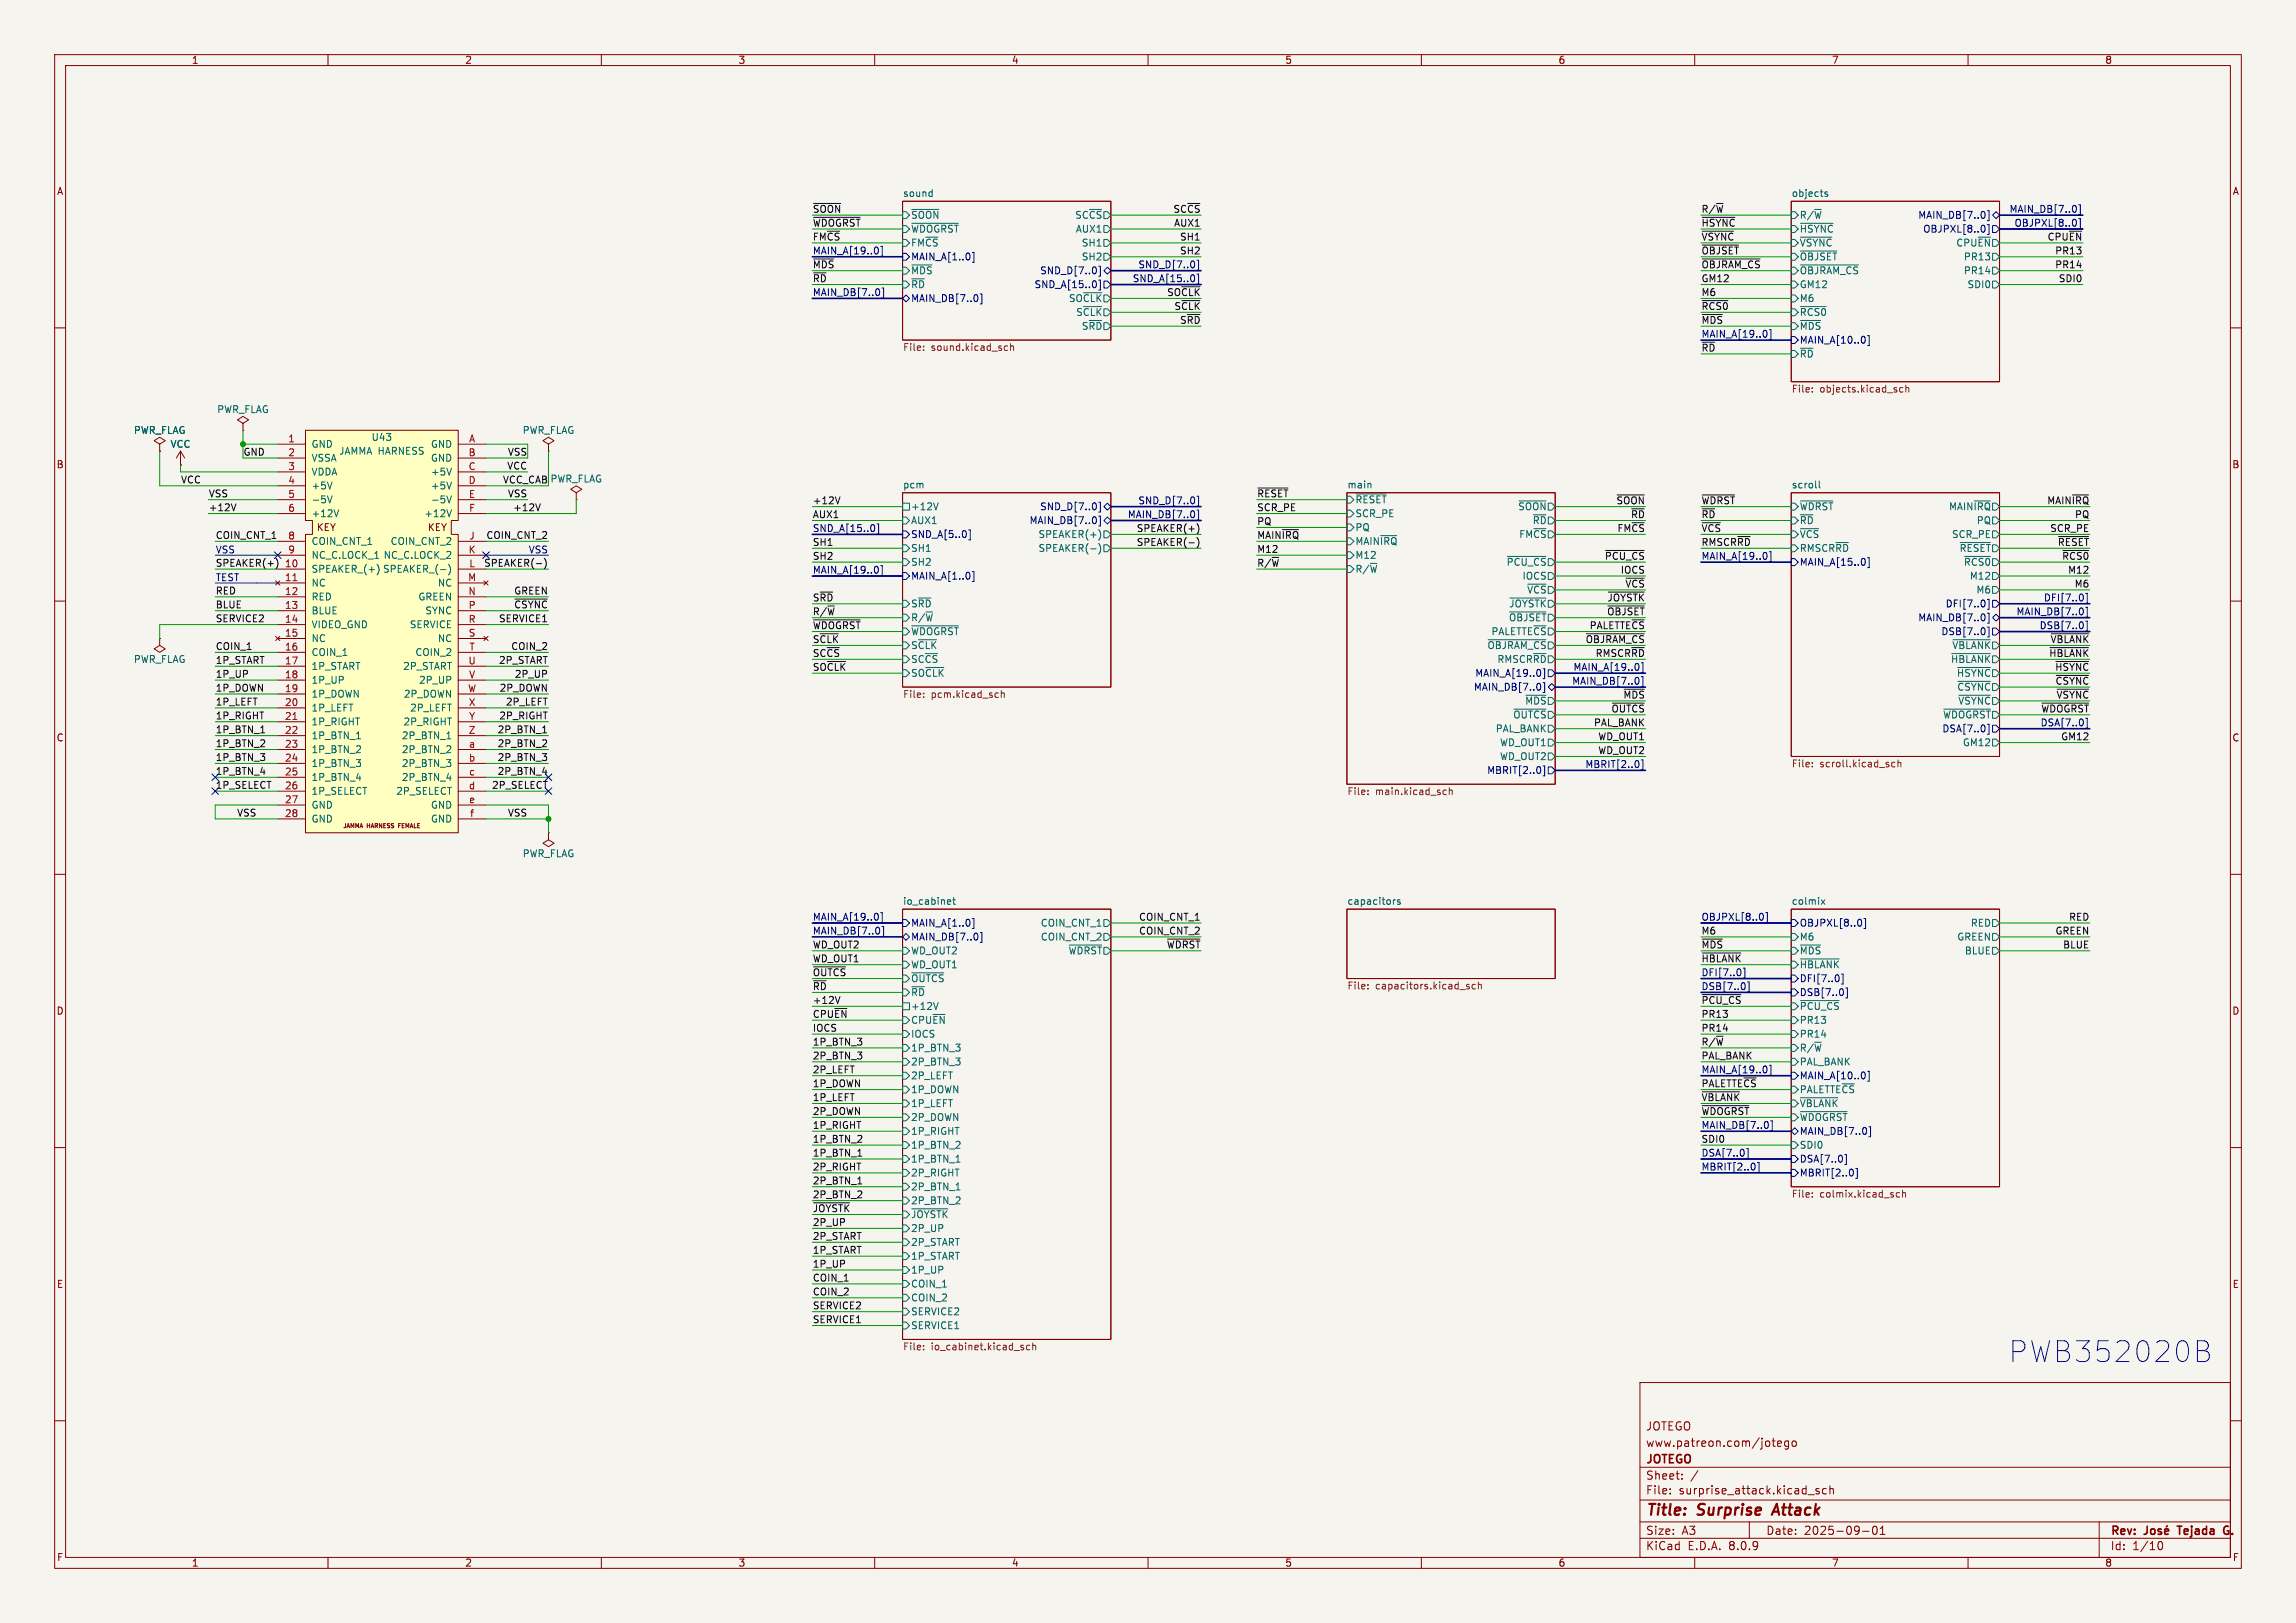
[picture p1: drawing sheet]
<svg xmlns="http://www.w3.org/2000/svg" width="420mm" height="297mm" viewBox="0 0 420 297" stroke-linecap="round" stroke-linejoin="round" font-family="sans-serif">
<defs><g id="words">
<text font-size="5.3" fill="#0000c2" x="367.5" y="249.5">PWB352020B</text>
<g font-size="2.8" fill="#840000">
<text x="301" y="277.9">Title:</text>
<text x="310.6" y="277.9">Surprise</text>
<text x="325.3" y="277.9">Attack</text>
</g>
<g font-size="2.1" fill="#840000">
<text x="301" y="262">JOTEGO</text>
<text x="301" y="268.2">JOTEGO</text>
<text x="301" y="265">www.patreon.com/jotego</text>
<text x="301" y="273.7">File:</text>
<text x="301" y="271">Sheet:</text>
<text x="307.1" y="273.7">surprise_attack.kicad_sch</text>
<text x="301" y="281.1">Size:</text>
<text x="307.6" y="281.1">A3</text>
<text x="323" y="281.1">Date:</text>
<text x="330" y="281.1">2025-09-01</text>
<text x="386" y="281.3">Rev:</text>
<text x="399.1" y="281.3">Tejada</text>
<text x="408.1" y="281.3">G.</text>
<text x="301" y="283.9">KiCad</text>
<text x="308.7" y="283.9">E.D.A.</text>
<text x="316.3" y="283.9">8.0.9</text>
<text x="386" y="283.9">Id:</text>
<text x="390.1" y="283.9">1/10</text>
</g>
<g font-size="1.8" fill="#840000">
<text x="35" y="11.9">1</text>
<text x="85" y="11.9">2</text>
<text x="135" y="11.9">3</text>
<text x="185" y="11.9">4</text>
<text x="235" y="11.9">5</text>
<text x="285" y="11.9">6</text>
<text x="335" y="11.9">7</text>
<text x="385" y="11.9">8</text>
<text x="10.3" y="35.9">A</text>
<text x="408.3" y="35.9">A</text>
<text x="10.3" y="85.9">B</text>
<text x="408.2" y="85.9">B</text>
<text x="57.8" y="97.4">KEY</text>
<text x="78.1" y="97.4">KEY</text>
<text x="10.3" y="135.9">C</text>
<text x="408.2" y="135.9">C</text>
<text x="10.3" y="185.9">D</text>
<text x="408.2" y="185.9">D</text>
<text x="10.3" y="235.9">E</text>
<text x="408.3" y="235.9">E</text>
<text x="10.3" y="285.9">F</text>
<text x="35" y="286.9">1</text>
<text x="85" y="286.9">2</text>
<text x="135" y="286.9">3</text>
<text x="185" y="286.9">4</text>
<text x="235" y="286.9">5</text>
<text x="285" y="286.9">6</text>
<text x="335" y="286.9">7</text>
<text x="385" y="286.9">8</text>
<text x="408.3" y="285.9">F</text>
</g>
<g font-size="1.8" fill="#0f0f0f">
<text x="148.6" y="41.6">~{WDOGRST}</text>
<text x="148.6" y="39">~{SOON}</text>
<text x="214.5" y="39">SC~{CS}</text>
<text x="214.7" y="41.6">AUX1</text>
<text x="311.1" y="39">R/~{W}</text>
<text x="311.1" y="41.6">~{HSYNC}</text>
<text x="148.6" y="44.1">FM~{CS}</text>
<text x="215.8" y="46.6">SH2</text>
<text x="215.8" y="44.1">SH1</text>
<text x="311.1" y="44.1">~{VSYNC}</text>
<text x="311.1" y="46.6">~{OBJSET}</text>
<text x="374.4" y="44.1">CPU~{EN}</text>
<text x="375.8" y="46.6">PR13</text>
<text x="148.6" y="51.7">~{RD}</text>
<text x="148.6" y="49.2">~{MDS}</text>
<text x="311.1" y="51.7">GM12</text>
<text x="311.1" y="49.2">~{OBJRAM_CS}</text>
<text x="375.8" y="49.2">PR14</text>
<text x="376.5" y="51.7">SDI0</text>
<text x="213.4" y="54.3">SO~{CLK}</text>
<text x="214.7" y="56.8">S~{CLK}</text>
<text x="215.8" y="59.3">S~{RD}</text>
<text x="311.1" y="59.3">~{MDS}</text>
<text x="311.1" y="56.8">~{RCS0}</text>
<text x="311.1" y="54.3">M6</text>
<text x="311.1" y="64.4">~{RD}</text>
<text x="44.4" y="83.5">GND</text>
<text x="92.8" y="83.5">VSS</text>
<text x="33" y="88.6">VCC</text>
<text x="91.9" y="88.6">VCC_CAB</text>
<text x="92.7" y="86">VCC</text>
<text x="38.1" y="93.6">+12V</text>
<text x="38.1" y="91.1">VSS</text>
<text x="92.8" y="91.1">VSS</text>
<text x="93.8" y="93.6">+12V</text>
<text x="148.6" y="94.9">AUX1</text>
<text x="148.6" y="92.4">+12V</text>
<text x="229.9" y="93.6">SCR_PE</text>
<text x="229.9" y="91.1">~{RESET}</text>
<text x="295.6" y="92.4">~{SOON}</text>
<text x="298.2" y="94.9">~{RD}</text>
<text x="311.1" y="92.4">~{WDRST}</text>
<text x="311.1" y="94.9">~{RD}</text>
<text x="374.4" y="92.4">MAIN~{IRQ}</text>
<text x="379.5" y="94.9">PQ</text>
<text x="39.4" y="98.7">COIN_CNT_1</text>
<text x="88.9" y="98.7">COIN_CNT_2</text>
<text x="148.6" y="100">SH1</text>
<text x="207.8" y="97.4">SPEAKER(+)</text>
<text x="207.8" y="100">SPEAKER(-)</text>
<text x="229.9" y="96.2">PQ</text>
<text x="229.9" y="98.7">MAIN~{IRQ}</text>
<text x="229.9" y="101.3">M12</text>
<text x="295.8" y="97.4">FM~{CS}</text>
<text x="311.1" y="97.4">~{VCS}</text>
<text x="311.1" y="100">RMSCR~{RD}</text>
<text x="374.9" y="97.4">SCR_PE</text>
<text x="376.3" y="100">~{RESET}</text>
<text x="39.4" y="103.8">SPEAKER(+)</text>
<text x="88.5" y="103.8">SPEAKER(-)</text>
<text x="148.6" y="102.5">SH2</text>
<text x="229.9" y="103.8">R/~{W}</text>
<text x="293.5" y="102.5">~{PCU_CS}</text>
<text x="296.4" y="105.1">IOCS</text>
<text x="297.2" y="107.6">~{VCS}</text>
<text x="377.1" y="102.5">~{RCS0}</text>
<text x="378.2" y="105.1">M12</text>
<text x="379.4" y="107.6">M6</text>
<text x="39.4" y="114">SERVICE2</text>
<text x="39.4" y="111.4">BLUE</text>
<text x="39.4" y="108.9">RED</text>
<text x="91.2" y="114">SERVICE1</text>
<text x="94" y="111.4">~{CSYNC}</text>
<text x="94" y="108.9">GREEN</text>
<text x="148.6" y="112.7">R/~{W}</text>
<text x="148.6" y="110.1">S~{RD}</text>
<text x="293.9" y="112.7">~{OBJSET}</text>
<text x="294" y="110.1">~{JOYSTK}</text>
<text x="39.4" y="119">COIN_1</text>
<text x="93.4" y="119">COIN_2</text>
<text x="148.6" y="115.2">~{WDOGRST}</text>
<text x="148.6" y="117.8">S~{CLK}</text>
<text x="290" y="117.8">~{OBJRAM_CS}</text>
<text x="290.7" y="115.2">PALETTE~{CS}</text>
<text x="375" y="117.8">~{VBLANK}</text>
<text x="39.4" y="121.6">1P_START</text>
<text x="39.4" y="124.1">1P_UP</text>
<text x="91.2" y="121.6">2P_START</text>
<text x="94.1" y="124.1">2P_UP</text>
<text x="148.6" y="122.8">SO~{CLK}</text>
<text x="148.6" y="120.3">SC~{CS}</text>
<text x="291.8" y="120.3">RMSCR~{RD}</text>
<text x="374.7" y="120.3">~{HBLANK}</text>
<text x="375.8" y="122.8">~{HSYNC}</text>
<text x="375.9" y="125.4">~{CSYNC}</text>
<text x="39.4" y="126.7">1P_DOWN</text>
<text x="39.4" y="129.2">1P_LEFT</text>
<text x="39.4" y="131.7">1P_RIGHT</text>
<text x="91.2" y="131.7">2P_RIGHT</text>
<text x="91.3" y="126.7">2P_DOWN</text>
<text x="92.4" y="129.2">2P_LEFT</text>
<text x="294.7" y="130.5">~{OUTCS}</text>
<text x="296.9" y="127.9">~{MDS}</text>
<text x="373.3" y="130.5">~{WDOGRST}</text>
<text x="376.1" y="127.9">~{VSYNC}</text>
<text x="39.4" y="134.3">1P_BTN_1</text>
<text x="39.4" y="136.8">1P_BTN_2</text>
<text x="90.9" y="136.8">2P_BTN_2</text>
<text x="90.9" y="134.3">2P_BTN_1</text>
<text x="291.5" y="133">PAL_BANK</text>
<text x="292.3" y="135.5">WD_OUT1</text>
<text x="376.9" y="135.5">GM12</text>
<text x="39.4" y="139.4">1P_BTN_3</text>
<text x="39.4" y="141.9">1P_BTN_4</text>
<text x="90.9" y="139.4">2P_BTN_3</text>
<text x="90.9" y="141.9">2P_BTN_4</text>
<text x="292.3" y="138.1">WD_OUT2</text>
<text x="39.4" y="144.4">1P_SELECT</text>
<text x="43.3" y="149.5">VSS</text>
<text x="89.9" y="144.4">2P_SELECT</text>
<text x="92.8" y="149.5">VSS</text>
<text x="148.6" y="173.6">WD_OUT2</text>
<text x="208.3" y="171.1">COIN_CNT_2</text>
<text x="208.3" y="168.6">COIN_CNT_1</text>
<text x="213.3" y="173.6">~{WDRST}</text>
<text x="311.1" y="173.6">~{MDS}</text>
<text x="311.1" y="171.1">M6</text>
<text x="375.9" y="171.1">GREEN</text>
<text x="377.3" y="173.6">BLUE</text>
<text x="378.4" y="168.6">RED</text>
<text x="148.6" y="178.7">~{OUTCS}</text>
<text x="148.6" y="176.2">WD_OUT1</text>
<text x="311.1" y="176.2">~{HBLANK}</text>
<text x="148.6" y="183.8">+12V</text>
<text x="148.6" y="181.3">~{RD}</text>
<text x="311.1" y="183.8">~{PCU_CS}</text>
<text x="148.6" y="188.9">IOCS</text>
<text x="148.6" y="186.3">CPU~{EN}</text>
<text x="148.6" y="191.4">1P_BTN_3</text>
<text x="311.1" y="186.3">PR13</text>
<text x="311.1" y="191.4">R/~{W}</text>
<text x="311.1" y="188.9">PR14</text>
<text x="148.6" y="196.5">2P_LEFT</text>
<text x="148.6" y="194">2P_BTN_3</text>
<text x="311.1" y="196.5">MAIN_A[19..0]</text>
<text x="311.1" y="194">PAL_BANK</text>
<text x="148.6" y="199">1P_DOWN</text>
<text x="148.6" y="201.6">1P_LEFT</text>
<text x="311.1" y="201.6">~{VBLANK}</text>
<text x="311.1" y="199">PALETTE~{CS}</text>
<text x="148.6" y="209.2">1P_BTN_2</text>
<text x="148.6" y="204.1">2P_DOWN</text>
<text x="148.6" y="206.7">1P_RIGHT</text>
<text x="311.1" y="209.2">SDI0</text>
<text x="311.1" y="204.1">~{WDOGRST}</text>
<text x="148.6" y="214.3">2P_RIGHT</text>
<text x="148.6" y="211.7">1P_BTN_1</text>
<text x="148.6" y="216.8">2P_BTN_1</text>
<text x="148.6" y="221.9">~{JOYSTK}</text>
<text x="148.6" y="219.4">2P_BTN_2</text>
<text x="148.6" y="224.4">2P_UP</text>
<text x="148.6" y="227">2P_START</text>
<text x="148.6" y="232.1">1P_UP</text>
<text x="148.6" y="229.5">1P_START</text>
<text x="148.6" y="234.6">COIN_1</text>
<text x="148.6" y="237.1">COIN_2</text>
<text x="148.6" y="239.7">SERVICE2</text>
<text x="148.6" y="242.2">SERVICE1</text>
</g>
<g font-size="1.8" fill="#006464">
<text x="165.1" y="36.1">sound</text>
<text x="166.6" y="40.2">~{SOON}</text>
<text x="196.6" y="40.2">SC~{CS}</text>
<text x="327.7" y="36.1">objects</text>
<text x="329.1" y="40.2">R/~{W}</text>
<text x="166.6" y="42.8">~{WDOGRST}</text>
<text x="196.7" y="42.8">AUX1</text>
<text x="197.8" y="45.3">SH1</text>
<text x="197.8" y="47.9">SH2</text>
<text x="329.1" y="42.8">~{HSYNC}</text>
<text x="329.1" y="45.3">~{VSYNC}</text>
<text x="329.1" y="47.9">~{OBJSET}</text>
<text x="357.7" y="45.3">CPU~{EN}</text>
<text x="359.1" y="47.9">PR13</text>
<text x="166.6" y="50.4">~{MDS}</text>
<text x="166.6" y="52.9">~{RD}</text>
<text x="329.1" y="52.9">GM12</text>
<text x="329.1" y="50.4">~{OBJRAM_CS}</text>
<text x="359.1" y="50.4">PR14</text>
<text x="359.8" y="52.9">SDI0</text>
<text x="195.4" y="55.5">SO~{CLK}</text>
<text x="196.8" y="58">S~{CLK}</text>
<text x="329.1" y="58">~{RCS0}</text>
<text x="329.1" y="55.5">M6</text>
<text x="197.8" y="60.6">S~{RD}</text>
<text x="329.1" y="63.1">MAIN_A[10..0]</text>
<text x="329.1" y="65.6">~{RD}</text>
<text x="329.1" y="60.6">~{MDS}</text>
<text x="39.6" y="75.8">PWR_FLAG</text>
<text x="24.4" y="79.6">PWR_FLAG</text>
<text x="31.1" y="82.1">VCC</text>
<text x="56.9" y="82.1">GND</text>
<text x="61.9" y="83.4">JAMMA HARNESS</text>
<text x="67.9" y="80.9">U43</text>
<text x="78.7" y="82.1">GND</text>
<text x="95.5" y="79.6">PWR_FLAG</text>
<text x="56.9" y="84.7">VSSA</text>
<text x="56.9" y="87.2">VDDA</text>
<text x="56.9" y="89.8">+5V</text>
<text x="78.7" y="84.7">GND</text>
<text x="78.7" y="87.2">+5V</text>
<text x="78.7" y="89.8">+5V</text>
<text x="100.6" y="88.5">PWR_FLAG</text>
<text x="165.1" y="89.5">pcm</text>
<text x="246.4" y="89.5">main</text>
<text x="327.7" y="89.5">scroll</text>
<text x="56.9" y="92.3">-5V</text>
<text x="56.9" y="94.8">+12V</text>
<text x="77.5" y="94.8">+12V</text>
<text x="78.7" y="92.3">-5V</text>
<text x="166.6" y="93.6">+12V</text>
<text x="247.8" y="92.3">~{RESET}</text>
<text x="247.8" y="94.8">SCR_PE</text>
<text x="277.6" y="93.6">~{SOON}</text>
<text x="329.1" y="93.6">~{WDRST}</text>
<text x="356.4" y="93.6">MAIN~{IRQ}</text>
<text x="56.9" y="99.9">COIN_CNT_1</text>
<text x="71.4" y="99.9">COIN_CNT_2</text>
<text x="166.6" y="101.2">SH1</text>
<text x="166.6" y="96.1">AUX1</text>
<text x="189.9" y="101.2">SPEAKER(-)</text>
<text x="189.9" y="98.7">SPEAKER(+)</text>
<text x="247.8" y="99.9">MAIN~{IRQ}</text>
<text x="247.8" y="97.4">PQ</text>
<text x="277.8" y="98.7">FM~{CS}</text>
<text x="280.3" y="96.1">~{RD}</text>
<text x="329.1" y="96.1">~{RD}</text>
<text x="329.1" y="98.7">~{VCS}</text>
<text x="357" y="98.7">SCR_PE</text>
<text x="358.4" y="101.2">~{RESET}</text>
<text x="361.5" y="96.1">PQ</text>
<text x="56.9" y="105">SPEAKER_(+)</text>
<text x="56.9" y="107.5">NC</text>
<text x="56.9" y="102.5">NC_C.LOCK_1 NC_C.LOCK_2</text>
<text x="70" y="105">SPEAKER_(-)</text>
<text x="80" y="107.5">NC</text>
<text x="166.6" y="103.7">SH2</text>
<text x="247.8" y="105">R/~{W}</text>
<text x="247.8" y="102.5">M12</text>
<text x="275.5" y="103.7">~{PCU_CS}</text>
<text x="278.4" y="106.3">IOCS</text>
<text x="359.1" y="103.7">~{RCS0}</text>
<text x="360.2" y="106.3">M12</text>
<text x="56.9" y="110.1">RED</text>
<text x="56.9" y="112.6">BLUE</text>
<text x="76.4" y="110.1">GREEN</text>
<text x="77.7" y="112.6">SYNC</text>
<text x="166.6" y="113.9">R/~{W}</text>
<text x="166.6" y="111.4">S~{RD}</text>
<text x="275.9" y="113.9">~{OBJSET}</text>
<text x="276" y="111.4">~{JOYSTK}</text>
<text x="279.2" y="108.8">~{VCS}</text>
<text x="361.4" y="108.8">M6</text>
<text x="56.9" y="115.2">VIDEO_GND</text>
<text x="56.9" y="117.7">NC</text>
<text x="74.9" y="115.2">SERVICE</text>
<text x="80" y="117.7">NC</text>
<text x="166.6" y="116.4">~{WDOGRST}</text>
<text x="166.6" y="119">S~{CLK}</text>
<text x="272" y="119">~{OBJRAM_CS}</text>
<text x="272.7" y="116.4">PALETTE~{CS}</text>
<text x="357" y="119">~{VBLANK}</text>
<text x="24.4" y="121.5">PWR_FLAG</text>
<text x="56.9" y="120.2">COIN_1</text>
<text x="56.9" y="122.8">1P_START</text>
<text x="56.9" y="125.3">1P_UP</text>
<text x="73.7" y="122.8">2P_START</text>
<text x="75.9" y="120.2">COIN_2</text>
<text x="76.6" y="125.3">2P_UP</text>
<text x="166.6" y="124.1">SO~{CLK}</text>
<text x="166.6" y="121.5">SC~{CS}</text>
<text x="356.8" y="121.5">~{HBLANK}</text>
<text x="357.9" y="124.1">~{HSYNC}</text>
<text x="56.9" y="127.9">1P_DOWN</text>
<text x="56.9" y="130.4">1P_LEFT</text>
<text x="73.8" y="127.9">2P_DOWN</text>
<text x="74.9" y="130.4">2P_LEFT</text>
<text x="276.7" y="131.7">~{OUTCS}</text>
<text x="278.9" y="129.1">~{MDS}</text>
<text x="355.3" y="131.7">~{WDOGRST}</text>
<text x="357.9" y="126.6">~{CSYNC}</text>
<text x="358.1" y="129.1">~{VSYNC}</text>
<text x="56.9" y="132.9">1P_RIGHT</text>
<text x="56.9" y="135.5">1P_BTN_1</text>
<text x="73.4" y="135.5">2P_BTN_1</text>
<text x="73.7" y="132.9">2P_RIGHT</text>
<text x="273.5" y="134.2">PAL_BANK</text>
<text x="274.3" y="136.8">WD_OUT1</text>
<text x="359" y="136.8">GM12</text>
<text x="56.9" y="138">1P_BTN_2</text>
<text x="56.9" y="140.6">1P_BTN_3</text>
<text x="56.9" y="143.1">1P_BTN_4</text>
<text x="73.4" y="138">2P_BTN_2</text>
<text x="73.4" y="140.6">2P_BTN_3</text>
<text x="73.4" y="143.1">2P_BTN_4</text>
<text x="274.3" y="139.3">WD_OUT2</text>
<text x="56.9" y="145.6">1P_SELECT</text>
<text x="56.9" y="148.2">GND</text>
<text x="72.4" y="145.6">2P_SELECT</text>
<text x="78.7" y="148.2">GND</text>
<text x="56.9" y="150.7">GND</text>
<text x="78.7" y="150.7">GND</text>
<text x="95.5" y="157.1">PWR_FLAG</text>
<text x="165.1" y="165.7">io_cabinet</text>
<text x="246.4" y="165.7">capacitors</text>
<text x="327.7" y="165.7">colmix</text>
<text x="190.3" y="172.3">COIN_CNT_2</text>
<text x="190.3" y="169.8">COIN_CNT_1</text>
<text x="329.1" y="172.3">M6</text>
<text x="357.9" y="172.3">GREEN</text>
<text x="360.4" y="169.8">RED</text>
<text x="166.6" y="179.9">~{OUTCS}</text>
<text x="166.6" y="174.9">WD_OUT2</text>
<text x="166.6" y="177.4">WD_OUT1</text>
<text x="195.4" y="174.9">~{WDRST}</text>
<text x="329.1" y="174.9">~{MDS}</text>
<text x="329.1" y="177.4">~{HBLANK}</text>
<text x="359.3" y="174.9">BLUE</text>
<text x="166.6" y="185">+12V</text>
<text x="166.6" y="182.5">~{RD}</text>
<text x="329.1" y="185">~{PCU_CS}</text>
<text x="166.6" y="187.6">CPU~{EN}</text>
<text x="166.6" y="190.1">IOCS</text>
<text x="329.1" y="187.6">PR13</text>
<text x="329.1" y="190.1">PR14</text>
<text x="166.6" y="195.2">2P_BTN_3</text>
<text x="166.6" y="192.6">1P_BTN_3</text>
<text x="166.6" y="197.7">2P_LEFT</text>
<text x="329.1" y="197.7">MAIN_A[10..0]</text>
<text x="329.1" y="192.6">R/~{W}</text>
<text x="329.1" y="195.2">PAL_BANK</text>
<text x="166.6" y="200.3">1P_DOWN</text>
<text x="166.6" y="202.8">1P_LEFT</text>
<text x="329.1" y="200.3">PALETTE~{CS}</text>
<text x="329.1" y="202.8">~{VBLANK}</text>
<text x="166.6" y="205.3">2P_DOWN</text>
<text x="166.6" y="207.9">1P_RIGHT</text>
<text x="329.1" y="205.3">~{WDOGRST}</text>
<text x="166.6" y="210.4">1P_BTN_2</text>
<text x="166.6" y="213">1P_BTN_1</text>
<text x="166.6" y="215.5">2P_RIGHT</text>
<text x="329.1" y="210.4">SDI0</text>
<text x="166.6" y="218">2P_BTN_1</text>
<text x="166.6" y="220.6">2P_BTN_2</text>
<text x="166.6" y="223.1">~{JOYSTK}</text>
<text x="166.6" y="225.7">2P_UP</text>
<text x="166.6" y="228.2">2P_START</text>
<text x="166.6" y="230.7">1P_START</text>
<text x="166.6" y="233.3">1P_UP</text>
<text x="166.6" y="235.8">COIN_1</text>
<text x="166.6" y="238.4">COIN_2</text>
<text x="166.6" y="240.9">SERVICE2</text>
<text x="166.6" y="243.4">SERVICE1</text>
</g>
<g font-size="1.8" fill="#000084">
<text x="350.8" y="40.2">MAIN_DB[7..0]</text>
<text x="367.5" y="39">MAIN_DB[7..0]</text>
<text x="368.4" y="41.6">OBJPXL[8..0]</text>
<text x="148.6" y="46.6">MAIN_A[19..0]</text>
<text x="166.6" y="45.3">FM~{CS}</text>
<text x="166.6" y="47.9">MAIN_A[1..0]</text>
<text x="351.7" y="42.8">OBJPXL[8..0]</text>
<text x="189.1" y="52.9">SND_A[15..0]</text>
<text x="190.2" y="50.4">SND_D[7..0]</text>
<text x="207.1" y="51.7">SND_A[15..0]</text>
<text x="208.1" y="49.2">SND_D[7..0]</text>
<text x="148.6" y="54.3">MAIN_DB[7..0]</text>
<text x="166.6" y="55.5">MAIN_DB[7..0]</text>
<text x="311.1" y="61.9">MAIN_A[19..0]</text>
<text x="190.2" y="93.6">SND_D[7..0]</text>
<text x="206.2" y="94.9">MAIN_DB[7..0]</text>
<text x="208.1" y="92.4">SND_D[7..0]</text>
<text x="148.6" y="97.4">SND_A[15..0]</text>
<text x="166.6" y="98.7">SND_A[5..0]</text>
<text x="188.2" y="96.1">MAIN_DB[7..0]</text>
<text x="329.1" y="101.2">RMSCR~{RD}</text>
<text x="148.6" y="105.1">MAIN_A[19..0]</text>
<text x="166.6" y="106.3">MAIN_A[1..0]</text>
<text x="311.1" y="102.5">MAIN_A[19..0]</text>
<text x="329.1" y="103.7">MAIN_A[15..0]</text>
<text x="350.8" y="113.9">MAIN_DB[7..0]</text>
<text x="355.8" y="111.4">DFI[7..0]</text>
<text x="368.8" y="112.7">MAIN_DB[7..0]</text>
<text x="373.8" y="110.1">DFI[7..0]</text>
<text x="355" y="116.4">DSB[7..0]</text>
<text x="373" y="115.2">DSB[7..0]</text>
<text x="269.8" y="124.1">MAIN_A[19..0]</text>
<text x="273.8" y="121.5">RMSCR~{RD}</text>
<text x="287.5" y="125.4">MAIN_DB[7..0]</text>
<text x="287.7" y="122.8">MAIN_A[19..0]</text>
<text x="269.5" y="126.6">MAIN_DB[7..0]</text>
<text x="355.2" y="134.2">DSA[7..0]</text>
<text x="373.2" y="133">DSA[7..0]</text>
<text x="271.9" y="141.8">MBRIT[2..0]</text>
<text x="289.9" y="140.6">MBRIT[2..0]</text>
<text x="148.6" y="171.1">MAIN_DB[7..0]</text>
<text x="148.6" y="168.6">MAIN_A[19..0]</text>
<text x="166.6" y="169.8">MAIN_A[1..0]</text>
<text x="166.6" y="172.3">MAIN_DB[7..0]</text>
<text x="311.1" y="168.6">OBJPXL[8..0]</text>
<text x="329.1" y="169.8">OBJPXL[8..0]</text>
<text x="311.1" y="178.7">DFI[7..0]</text>
<text x="329.1" y="179.9">DFI[7..0]</text>
<text x="311.1" y="181.3">DSB[7..0]</text>
<text x="329.1" y="182.5">DSB[7..0]</text>
<text x="311.1" y="206.7">MAIN_DB[7..0]</text>
<text x="329.1" y="207.9">MAIN_DB[7..0]</text>
<text x="311.1" y="211.7">DSA[7..0]</text>
<text x="311.1" y="214.3">MBRIT[2..0]</text>
<text x="329.1" y="213">DSA[7..0]</text>
<text x="329.1" y="215.5">MBRIT[2..0]</text>
</g>
<g font-size="1.8" fill="#725600">
<text x="165.1" y="64.5">File:</text>
<text x="170.3" y="64.5">sound.kicad_sch</text>
<text x="327.7" y="72.2">File:</text>
<text x="332.9" y="72.2">objects.kicad_sch</text>
<text x="165.1" y="128">File:</text>
<text x="170.3" y="128">pcm.kicad_sch</text>
<text x="327.7" y="140.7">File:</text>
<text x="332.9" y="140.7">scroll.kicad_sch</text>
<text x="246.4" y="145.8">File:</text>
<text x="251.6" y="145.8">main.kicad_sch</text>
<text x="246.4" y="181.4">File:</text>
<text x="251.6" y="181.4">capacitors.kicad_sch</text>
<text x="327.7" y="219.5">File:</text>
<text x="332.9" y="219.5">colmix.kicad_sch</text>
<text x="165.1" y="247.4">File:</text>
<text x="170.3" y="247.4">io_cabinet.kicad_sch</text>
</g>
<g font-size="1.8" fill="#a90000">
<text x="52.6" y="81">1</text>
<text x="52.6" y="83.6">2</text>
<text x="85.6" y="83.6">B</text>
<text x="85.7" y="81">A</text>
<text x="52.6" y="86.1">3</text>
<text x="52.6" y="88.6">4</text>
<text x="85.6" y="86.1">C</text>
<text x="85.6" y="88.6">D</text>
<text x="52.6" y="91.2">5</text>
<text x="52.6" y="93.7">6</text>
<text x="85.7" y="91.2">E</text>
<text x="85.7" y="93.7">F</text>
<text x="52.6" y="98.8">8</text>
<text x="52.6" y="101.3">9</text>
<text x="85.6" y="101.3">K</text>
<text x="85.8" y="98.8">J</text>
<text x="52" y="103.9">10</text>
<text x="52" y="106.4">11</text>
<text x="85.5" y="106.4">M</text>
<text x="85.7" y="103.9">L</text>
<text x="52" y="109">12</text>
<text x="52" y="111.5">13</text>
<text x="85.6" y="109">N</text>
<text x="85.6" y="111.5">P</text>
<text x="52" y="114">14</text>
<text x="52" y="116.6">15</text>
<text x="52" y="119.1">16</text>
<text x="85.6" y="114">R</text>
<text x="85.7" y="116.6">S</text>
<text x="85.8" y="119.1">T</text>
<text x="52" y="121.7">17</text>
<text x="52" y="124.2">18</text>
<text x="85.6" y="121.7">U</text>
<text x="85.7" y="124.2">V</text>
<text x="52" y="126.7">19</text>
<text x="52" y="129.3">20</text>
<text x="52" y="131.8">21</text>
<text x="85.5" y="126.7">W</text>
<text x="85.7" y="129.3">X</text>
<text x="85.7" y="131.8">Y</text>
<text x="52" y="134.4">22</text>
<text x="52" y="136.9">23</text>
<text x="85.7" y="134.4">Z</text>
<text x="85.7" y="136.9">a</text>
<text x="52" y="139.4">24</text>
<text x="52" y="142">25</text>
<text x="85.7" y="139.4">b</text>
<text x="85.7" y="142">c</text>
<text x="52" y="144.5">26</text>
<text x="52" y="147.1">27</text>
<text x="52" y="149.6">28</text>
<text x="85.7" y="144.5">d</text>
<text x="85.7" y="147.1">e</text>
<text x="85.9" y="149.6">f</text>
</g>
<g font-size="1.8" fill="#0000c2">
<text x="39.4" y="101.4">VSS</text>
<text x="96.6" y="101.4">VSS</text>
<text x="39.4" y="106.4">TEST</text>
</g>
<text font-size="1.1" fill="#840000" x="62.7" y="151.7">JAMMA HARNESS FEMALE</text>
</g></defs>
<path d="M0 0h420v297h-420z" fill="#f5f4ef" stroke="#f5f4ef" stroke-width=".18"/>
<g fill="none" stroke="#840000" stroke-width=".18">
<path d="M10 10h400v277h-400zM12 12h396v273h-396zM60 10v2M110 10v2M160 10v2M210 10v2M260 10v2M310 10v2M360 10v2M165.1 36.8h38.1v25.4h-38.1zM327.7 36.8h38.1v33.1h-38.1zM10 60h2"/>
<path d="M44.4 77.5l1.1-.7-1.1-.6-1 .6 1 .7v1.2M44.4 78.7h.1M408 60h2M29.2 81.3l1-.7-1-.6-1 .6 1 .7v1.3M29.2 82.6h.1M33 85.1h.1M33 82.6l-.7 1.2M33 82.6v2.5M33 82.6l.8 1.2M100.3 81.3l1-.7-1-.6-1 .6 1 .7v1.3M100.3 82.6h.1M105.4 90.2l1-.7-1-.6-1 .6 1 .7v1.2"/>
<path d="M105.4 91.4h.1M165.1 90.2h38.1v35.5h-38.1zM246.4 90.2h38.1v53.3h-38.1zM327.7 90.2h38.1v48.2h-38.1zM10 110h2M29.2 116.8v1.3l1 .6-1 .7-1-.7 1-.6M29.2 116.8h.1M408 110h2M10 160h2M100.3 152.4v1.3l1 .6-1 .6-1-.6 1-.6M100.3 152.4h.1M408 160h2"/>
<path d="M165.1 166.4h38.1v78.7h-38.1zM246.4 166.4h38.1v12.7h-38.1zM327.7 166.4h38.1v50.8h-38.1zM10 210h2M408 210h2M300 253h108v32h-108zM10 260h2M300 278.5h108M300 274.5h108M300 268.5h108M305.5 273.2v.2M305.5 272.5v.1"/>
<path d="M307.7 270.5v.2M307.7 269.8v.1M310.6 269.1l-1.3 1.9M320 278.5v3M324.2 263.7h.5M324.6 264.7h.1M325.2 264.2l.7-.2-.1-.2-.4-.1-.2 .2v.7h.6M327.2 263.8l-.5-.1-.3 .3v.4l.2 .2h.6M327.2 263.7v1.2l-.3 .3-.4-.1M327.9 263.8l.2-.1 .4 .1 .1 .6-.2 .2-.3 .1-.2-.2zM330.7 273.5h1.2M332.7 272.5l-.3-.1-.2 .2v.2l.5 .2v.3h-.5"/>
<path d="M334.1 272.5l-.4-.1-.3 .3v.4l.1 .2h.6M334.7 272.5l.2-.1 .4 .1 .1 .9M334.7 271.9v1.5M342.7 279.4l.2-.1a.8 .8 0 0 1 .5 .7 .8 .8 0 0 1-.5 .8l-.2-.2-.2-.4zM343.9 279.7l.5-.4v1.5M384 278.5v6.5M408 260h2M60 285v2M110 285v2M160 285v2M210 285v2M260 285v2"/>
<path d="M300 281.5h108M310 285v2M340.7 280.2h1.2M343.9 280.8h.9M360 285v2M394.7 282.7l.2-.5 .2-.1a.8 .8 0 0 1 .5 .7 .8 .8 0 0 1-.5 .8l-.2-.2-.2-.4"/>
</g>
<path d="M392.8 279.3v1.1a.48 .48 0 0 1-.6 .4M393.5 279.9l.4-.1 .3 .3v.4l-.3 .3-.4-.1-.1-.2v-.4zM395.3 279.9l-.3-.1-.2 .2v.2l.5 .2v.3h-.5M396.5 279.2l-.2 .2M398.3 279.3h.8M407.5 279.3a.75 .75 0 0 0-.7 .7 .75 .75 0 0 0 .6 .8l.2-.1M396 280.3l.7-.2-.1-.2-.4-.1-.2 .2v.7h.6M407.4 280.1h.3" fill="none" stroke="#840000" stroke-width=".3"/>
<path d="M325 275.2l-.9 2" fill="none" stroke="#840000" stroke-width=".4"/>
<g fill="none" stroke="#006464" stroke-width=".18">
<path d="M165.1 38.7h.6l.7 .7-.7 .6h-.6zM166.8 38.3h4.9M170.4 35.1l.1 .1M170.5 34.7v1.3M170.5 35.9l-.1 .1M327.7 38.7h.6l.6 .7-.6 .6h-.6zM333.8 35.4l.6 .3-.2 .3-.4-.1M334.3 35.2l-.3-.1-.2 .2M165.1 43.8h.6l.7 .7-.7 .6h-.6zM165.1 41.3h.6l.7 .6-.7 .6h-.6zM165.1 48.9h.6l.7 .6-.7 .7h-.6zM165.1 51.4h.6l.7 .7-.7 .6h-.6z"/>
<path d="M166.8 40.9h8.5M166.8 48.5h3.7M198.2 56.1h3.3M198.2 53.6h3.3M201.9 43.8h.7l.6 .7-.6 .6h-.7zM201.9 41.3h.7l.6 .6-.6 .6h-.7zM201.9 46.4h.7l.6 .6-.6 .6h-.7zM327.7 51.4h.6l.6 .7-.6 .6h-.6zM327.7 41.3h.6l.6 .6-.6 .6h-.6zM327.7 56.5h.6l.6 .7-.6 .6h-.6zM327.7 43.8h.6l.6 .7-.6 .6h-.6zM327.7 46.4h.6l.6 .6-.6 .6h-.6z"/>
<path d="M327.7 54h.6l.6 .6-.6 .6h-.6zM327.7 48.9h.6l.6 .6-.6 .7h-.6zM327.7 59.1h.6l.6 .6-.6 .6h-.6zM329.3 56.1h4.8M329.3 40.9h6M329.3 48.5h10.6M329.3 43.4h5.8M329.3 45.9h6.7M329.3 58.6h3.7M364.5 46.4h.6l.7 .6-.7 .6h-.6zM364.5 48.9h.6l.7 .6-.7 .7h-.6zM364.5 51.4h.6l.7 .7-.7 .6h-.6z"/>
<path d="M327.7 64.1h.6l.6 .7-.6 .6h-.6zM165.1 92.1h1.3v1.2h-1.3zM165.1 99.7h.6l.7 .6-.7 .7h-.6zM165.1 94.6h.6l.7 .7-.7 .6h-.6zM171.6 92l-.4 1.3M201 99.5a1.46 1.46 0 0 1 0 1.9M201 96.9a1.46 1.46 0 0 1 0 2M201.9 99.7h.7l.6 .6-.6 .7h-.7zM201.9 97.2h.7l.6 .6-.6 .6h-.7zM246.4 90.8h.6l.6 .6-.6 .7h-.6zM246.4 98.4h.6l.6 .7-.6 .6h-.6zM246.4 95.9h.6l.6 .6-.6 .7h-.6z"/>
<path d="M246.4 93.3h.6l.6 .7-.6 .6h-.6zM248.1 90.4h5.5M250.7 88.5l.1 .8M252.5 98h3M277.8 91.7h5M327.7 99.7h.6l.6 .6-.6 .7h-.6zM327.7 92.1h.6l.6 .6-.6 .6h-.6zM327.7 94.6h.6l.6 .7-.6 .6h-.6zM327.7 97.2h.6l.6 .6-.6 .6h-.6zM329.3 91.7h6M329.3 96.7h3.4M332.2 89.2l.1 .1"/>
<path d="M332.8 88v1.1l.2 .2M358.6 99.3h5.5M361.1 91.7h3M364.5 94.6h.6l.7 .7-.7 .6h-.6zM364.5 97.2h.6l.7 .6-.7 .6h-.6zM165.1 102.2h.6l.7 .7-.7 .6h-.6zM165.1 112.4h.6l.7 .6-.7 .7h-.6zM165.1 114.9h.6l.7 .7-.7 .6h-.6zM165.1 117.5h.6l.7 .6-.7 .6h-.6zM165.1 109.9h.6l.7 .6-.7 .6h-.6zM166.8 114.5h8.5M168 117.1h3.3"/>
<path d="M199.5 100.4h1M246.4 103.5h.6l.6 .6-.6 .7h-.6zM246.4 101h.6l.6 .6-.6 .6h-.6zM272.2 117.1h10.6M275.7 101.8h7.1M276.2 112h6.6M276.2 109.4h6.6M279.5 106.9h3.3M283.2 104.8h.6l.7 .6-.7 .6h-.6zM357 119.6h7.1M357.3 117.1h6.8M359.4 101.8h4.7"/>
<path d="M364.5 107.3h.6l.7 .7-.7 .6h-.6zM364.5 104.8h.6l.7 .6-.7 .6h-.6zM165.1 122.6h.6l.7 .6-.7 .6h-.6zM165.1 120h.6l.7 .7-.7 .6h-.6zM169.3 122.1h3.3M276.9 129.8h5.9M279.1 127.2h3.7M283.2 132.7h.6l.7 .7-.7 .6h-.6zM283.2 137.8h.6l.7 .6-.7 .7h-.6zM283.2 135.3h.6l.7 .6-.7 .6h-.6zM355.6 129.8h8.5M358.1 122.1h6"/>
<path d="M358.2 124.7h5.9M358.3 127.2h5.8M364.5 135.3h.6l.7 .6-.7 .6h-.6zM165.1 178.4h.6l.7 .7-.7 .6h-.6zM165.1 173.4h.6l.7 .6-.7 .6h-.6zM165.1 175.9h.6l.7 .6-.7 .7h-.6zM166.8 178h5.8M173.7 164.6l.2 .4-.6 .1M173.8 165.4l-.1 .1M174.3 164.6h.5M174.5 164.2v1.1l.3 .2M195.6 172.9h5.9"/>
<path d="M201.9 170.8h.7l.6 .7-.6 .6h-.7zM201.9 168.3h.7l.6 .6-.6 .6h-.7zM255.2 164.6l-.3 .2M256.1 164.7l-.3-.1-.2 .2 .1 .2 .4 .1v.3h-.5M327.7 170.8h.6l.6 .7-.6 .6h-.6zM327.7 173.4h.6l.6 .6-.6 .6h-.6zM327.7 175.9h.6l.6 .6-.6 .7h-.6zM329.3 172.9h3.7M329.3 175.5h7.1M333.1 164.6l.7 .9M333.8 164.6l-.7 .9M364.5 173.4h.6l.7 .6-.7 .6h-.6z"/>
<path d="M364.5 168.3h.6l.7 .6-.7 .6h-.6zM364.5 170.8h.6l.7 .7-.7 .6h-.6zM165.1 186.1h.6l.7 .6-.7 .6h-.6zM165.1 183.5h1.3v1.3h-1.3zM165.1 193.7h.6l.7 .6-.7 .6h-.6zM165.1 191.1h.6l.7 .7-.7 .6h-.6zM165.1 188.6h.6l.7 .6-.7 .7h-.6zM165.1 181h.6l.7 .6-.7 .6h-.6zM165.1 196.2h.6l.7 .7-.7 .6h-.6zM165.1 198.8h.6l.7 .6-.7 .6h-.6zM171.6 183.5l-.4 1.2M327.7 186.1h.6l.6 .6-.6 .6h-.6z"/>
<path d="M327.7 188.6h.6l.6 .6-.6 .7h-.6zM327.7 183.5h.6l.6 .7-.6 .6h-.6zM327.7 191.1h.6l.6 .7-.6 .6h-.6zM327.7 193.7h.6l.6 .6-.6 .6h-.6zM327.7 198.8h.6l.6 .6-.6 .6h-.6zM329.3 183.1h7.1M165.1 208.9h.6l.7 .7-.7 .6h-.6zM165.1 211.5h.6l.7 .6-.7 .6h-.6zM165.1 216.5h.6l.7 .7-.7 .6h-.6zM165.1 219.1h.6l.7 .6-.7 .6h-.6zM165.1 201.3h.6l.7 .6-.7 .7h-.6zM165.1 203.8h.6l.7 .7-.7 .6h-.6z"/>
<path d="M165.1 214h.6l.7 .6-.7 .7h-.6zM165.1 206.4h.6l.7 .6-.7 .6h-.6zM174.9 212.7h.7M174.9 217.7h.7M327.7 208.9h.6l.6 .7-.6 .6h-.6zM327.7 203.8h.6l.6 .7-.6 .6h-.6zM327.7 201.3h.6l.6 .6-.6 .7h-.6zM329.3 203.4h8.6M329.3 200.9h6.9M165.1 221.6h.6l.7 .6-.7 .7h-.6zM165.1 234.3h.6l.7 .6-.7 .7h-.6zM165.1 239.4h.6l.7 .6-.7 .7h-.6z"/>
<path d="M165.1 226.7h.6l.7 .6-.7 .7h-.6zM165.1 236.9h.6l.7 .6-.7 .6h-.6zM165.1 229.2h.6l.7 .7-.7 .6h-.6zM165.1 231.8h.6l.7 .6-.7 .6h-.6zM165.1 224.2h.6l.7 .6-.7 .6h-.6zM166.8 221.2h6.6M165.1 241.9h.6l.7 .7-.7 .6h-.6z"/>
</g>
<g fill="none" stroke="#000084" stroke-width=".18">
<path d="M363.1 38.9v.8M363.5 38.6h.3v1.8h-.3M364.5 39.4l.6-.7 .7 .7-.7 .6zM165.1 46.4h.6l.7 .6-.7 .6h-.6zM165.7 54l.7 .6-.7 .6-.6-.6zM177.8 46.2h.4v1.8h-.4M178.8 54.2v.7M179.3 53.8h.3v1.8h-.3M200.4 51.5l.2 .4-.2 .6M201 48.7h.3v1.8h-.3M201 51.3h.3v1.8h-.3M201.9 49.5l.7-.6 .6 .6-.6 .7z"/>
<path d="M201.9 51.4h.7l.6 .7-.6 .6h-.7zM362.8 41.2a.79 .79 0 0 1 0 1.3M363.5 41.1h.3v1.8h-.3M364.5 41.3h.6l.7 .6-.7 .6h-.6zM327.7 61.6h.6l.6 .6-.6 .7h-.6zM341.1 61.7l.1 .3-.1 .7M341.6 61.4h.3v1.8h-.3M165.1 97.2h.6l.7 .6-.7 .6h-.6zM177.2 97h.3v1.8h-.3M200.5 94.8v.8M201 91.9h.3v1.8h-.3M201 94.4h.3v1.9h-.3"/>
<path d="M201.9 92.7l.7-.6 .6 .6-.6 .6zM201.9 95.3l.7-.7 .6 .7-.6 .6zM165.1 104.8h.6l.7 .6-.7 .6h-.6zM177.8 104.6h.4v1.8h-.4M327.7 102.2h.6l.6 .7-.6 .6h-.6zM341.1 102.3l.1 .4-.1 .6M341.6 102.1h.3v1.8h-.3M363.1 110v.8M363.1 112.6v.8M363.1 115.1v.8M363.5 109.7h.3v1.8h-.3M363.5 112.2h.3v1.8h-.3"/>
<path d="M363.5 114.8h.3v1.8h-.3M364.5 109.9h.6l.7 .6-.7 .6h-.6zM364.5 114.9h.6l.7 .7-.7 .6h-.6zM365.1 112.4l.7 .6-.7 .7-.6-.7zM281.7 122.6l.1 .4-.1 .6M281.8 125.3v.8M282.3 124.9h.3v1.8h-.3M282.6 122.4v1.8h-.3M283.2 122.6h.6l.7 .6-.7 .6h-.6zM283.2 125.7l.6-.6 .7 .6-.7 .7zM363.8 132.5v1.9h-.3M364.5 132.7h.6l.7 .7-.7 .6h-.6z"/>
<path d="M282.3 140.2h.3v1.8h-.3M283.2 140.3h.6l.7 .7-.7 .6h-.6zM165.1 168.3h.6l.7 .6-.7 .6h-.6zM165.7 170.8l.7 .7-.7 .6-.6-.6zM177.8 168.1h.4v1.8h-.4M178.8 171v.8M179.3 170.6h.3v1.9h-.3M327.7 168.3h.6l.6 .6-.6 .6h-.6zM327.7 178.4h.6l.6 .7-.6 .6h-.6zM336.4 178.6v.8M337.1 178.3v1.8h-.3M340.2 168.2a.79 .79 0 0 1 0 1.3"/>
<path d="M341 168.1h.3v1.8h-.3M327.7 196.2h.6l.6 .7-.6 .6h-.6zM327.7 181h.6l.6 .6-.6 .6h-.6zM337.1 181.2v.7M337.6 180.8h.3v1.8h-.3M341.1 196.3l.1 .3-.1 .7M341.6 196h.3v1.9h-.3M327.7 211.5h.6l.6 .6-.6 .6h-.6zM327.7 207l.6-.6 .6 .6-.6 .6zM327.7 214h.6l.6 .6-.6 .7h-.6zM337.4 211.3h.3v1.8h-.3M339.4 213.8h.3v1.8h-.3"/>
<path d="M341.4 206.6v.7M341.9 206.2h.3v1.8h-.3"/>
</g>
<g fill="none" stroke="#725600" stroke-width=".18">
<path d="M168.9 64v.1M168.9 63.4v.1M183.9 63.3l.4 .1M184.3 64.1h-.4M184.9 63.4l.1-.1 .3 .1 .1 .7M184.9 62.9v1.2M331.5 71.6v.2M331.5 71v.1M348.1 71l-.4-.1-.2 .3 .1 .5h.5M348.6 71l.2-.1 .3 .1 .1 .8M348.6 70.5v1.3M168.9 126.9v.1"/>
<path d="M168.9 127.5v.1M182.5 126.8l.1 .1M182.6 127.6h-.1M183.2 126.4v1.2M183.2 126.9l.1-.1 .3 .1 .1 .7M331.5 139.6v.1M346.6 139.6l-.3-.1-.3 .2 .1 .6h.5M347.2 139.6l.2-.1 .3 .1v.7M347.2 139.1v1.2M250.2 144.6v.2M250.2 145.3v.1M264.2 144.6h.4"/>
<path d="M264.6 145.4h-.4M265.1 144.7l.2-.1h.3l.1 .8M265.1 144.1v1.3M331.5 140.2v.1M270.4 179.7v1.3M250.2 180.9v.1M250.2 180.2v.1M268.4 180.6h.3l.1 .2-.2 .2h-.2M268.4 180.1l.3 .1M269.9 180.2l-.4-.1-.2 .3 .1 .5h.5M270.4 180.3l.2-.2 .3 .1 .1 .8M331.5 218.3v.1"/>
<path d="M331.5 219v.1M347.5 218.3l-.4-.1-.2 .3 .1 .5h.5M348 218.4l.2-.2 .3 .1 .1 .8M348 217.8v1.3M168.9 246.2v.2M168.9 246.9v.1M187.2 246.7v.3M188.4 246.2h-.4l-.2 .2 .1 .6h.5M188.9 246.3l.2-.1h.3l.1 .8M188.9 245.7v1.3"/>
</g>
<path d="M55.9 78.7h27.9v16.6h-1.3v2.5h1.3v54.6h-27.9v-54.6h1.2v-2.5h-1.2z" fill="#ffffc2"/>
<g fill="none" stroke="#840000" stroke-width=".18">
<path d="M55.9 78.7h27.9v16.6h-1.3v2.5h1.3v54.6h-27.9v-54.6h1.2v-2.5h-1.2zM29.2 82.6h.1M33 85.1h.1M50.8 81.3h5.1M50.8 83.8h5.1M50.8 86.4h5.1M50.8 88.9h5.1M50.8 91.4h5.1M50.8 94h5.1M50.8 99.1h5.1M83.8 81.3h5.1M83.8 83.8h5.1"/>
<path d="M83.8 86.4h5.1M83.8 88.9h5.1M83.8 91.4h5.1M83.8 94h5.1M83.8 99.1h5.1M50.4 106.3l.8 .8M50.4 116.5l.8 .7M50.8 104.1h5.1M50.8 106.7h5.1M50.8 109.2h5.1M50.8 111.8h5.1M50.8 114.3h5.1"/>
<path d="M50.8 116.8h5.1M50.8 119.4h5.1M50.8 101.6h5.1M51.2 106.3l-.8 .8M51.2 116.5l-.8 .7M83.8 104.1h5.1M83.8 106.7h5.1M83.8 109.2h5.1M83.8 111.8h5.1M83.8 114.3h5.1M83.8 116.8h5.1M83.8 119.4h5.1"/>
<path d="M83.8 101.6h5.1M88.5 106.3l.8 .8M88.5 116.5l.8 .7M89.3 106.3l-.8 .8M89.3 116.5l-.8 .7M50.8 121.9h5.1M50.8 124.5h5.1M50.8 127h5.1M50.8 129.5h5.1M50.8 132.1h5.1M50.8 134.6h5.1M50.8 137.2h5.1"/>
<path d="M50.8 139.7h5.1M83.8 121.9h5.1M83.8 124.5h5.1M83.8 127h5.1M83.8 129.5h5.1M83.8 132.1h5.1M83.8 134.6h5.1M83.8 137.2h5.1M83.8 139.7h5.1M50.8 142.2h5.1M50.8 144.8h5.1M50.8 147.3h5.1"/>
<path d="M50.8 149.9h5.1M83.8 142.2h5.1M83.8 144.8h5.1M83.8 147.3h5.1M83.8 149.9h5.1"/>
</g>
<path d="M59.9 90.7l.4 1.3 .4-1.3M60.7 88.2l-.4 1.3M62 93.3l-.5 1.3M81.7 90.7l.5 1.3 .4-1.3M82.6 85.7l-.4 1.2M82.6 88.2l-.4 1.3M82.6 93.3l-.4 1.3M69 103.3a1.46 1.46 0 0 1 0 1.9M82 103.3a1.46 1.46 0 0 1 0 1.9M65.2 135.2h.7M81.7 135.2h.8" fill="none" stroke="#006464" stroke-width=".18"/>
<path d="M53.6 106.3h.7M53.6 131.7h.7" fill="none" stroke="#a90000" stroke-width=".18"/>
<g fill="none" stroke="#0f0f0f" stroke-width=".18">
<path d="M148.8 39.8h8.5M148.8 37.2h5M311.4 39.8h6M148.8 47.4h3.7M216.2 52.5h3.3M216.2 55h3.3M311.4 57.6h3.7M311.4 55h4.7M311.4 47.4h10.5M311.4 42.3h5.7M311.4 44.9h6.6M43.2 92.2l-.5 1.3"/>
<path d="M98.8 92.2l-.4 1.3M153.6 90.9l-.4 1.3M217.5 99.3h1M218.9 95.8a1.46 1.46 0 0 1 0 2M218.9 98.4a1.46 1.46 0 0 1 0 1.9M230.1 89.3h5.5M234.6 96.9h2.9M295.8 90.6h5M311.4 95.7h3.3M311.4 90.6h5.9M376.6 98.2h5.4M379.1 90.6h2.9"/>
<path d="M50.5 102.2a1.46 1.46 0 0 1 0 1.9M94.2 109.6h5.9M98.1 103.1h1M99.6 102.2a1.46 1.46 0 0 1 0 1.9M148.8 113.4h8.5M150 116h3.3M290.2 116h10.6M293.7 100.7h7.1M294.1 110.9h6.7M294.2 108.4h6.6M297.4 105.8h3.4M375 118.5h7"/>
<path d="M375.2 116h6.8M377.3 100.7h4.7M47.7 134.1h.7M99.3 134.1h.7M151.4 121.1h3.3M294.9 128.7h5.9M297.1 126.1h3.7M373.5 128.7h8.5M376.1 121.1h5.9M376.1 123.6h5.9M376.3 126.1h5.7M148.8 176.9h5.9"/>
<path d="M213.6 171.9h5.9M311.4 171.9h3.7M311.4 174.4h7M153.6 182.4l-.4 1.2M311.4 182h7M311.4 199.8h6.8M156.9 211.6h.7M156.9 216.7h.7M311.4 202.3h8.5M148.8 220.1h6.6"/>
</g>
<g fill="none" stroke="#000084" stroke-width=".18">
<path d="M379.8 37.8v.8M380.2 37.5h.3v1.8h-.3M160.5 45.3l.2 .4-.2 .7M160.8 53.1v.8M161.1 45.1h.3v1.8h-.3M161.3 52.7h.3v1.8h-.3M218.4 50.4l.1 .4-.1 .6M218.9 47.6h.3v1.8h-.3M218.9 50.2h.3v1.8h-.3M379.5 40.1a.79 .79 0 0 1 0 1.3M380.2 40h.3v1.8h-.3M323.1 60.6l.1 .3-.1 .7"/>
<path d="M323.6 60.3h.4v1.8h-.4M159.9 96.1l.1 .4-.1 .7M160.4 95.9h.3v1.8h-.3M218.5 93.7v.8M218.9 93.3h.3v1.9h-.3M218.9 90.8h.3v1.8h-.3M50.2 101l1.2 1.2M51.4 101l-1.2 1.2M88.3 101l1.2 1.2M89.5 101l-1.2 1.2M160.5 103.7l.2 .4-.2 .7M161.1 103.5h.3v1.8h-.3"/>
<path d="M323.1 101.2l.1 .4-.1 .6M323.6 101h.4v1.8h-.4M381 114v.8M381 108.9v.8M381 111.5v.8M381.5 113.7h.3v1.8h-.3M381.5 108.6h.3v1.8h-.3M381.5 111.1h.3v1.8h-.3M299.7 121.5l.1 .4-.1 .7M299.7 124.2v.8M300.2 139.1h.3v1.8h-.3M300.2 121.3h.3v1.8h-.3"/>
<path d="M300.2 123.8h.3v1.8h-.3M381.5 131.4h.3v1.9h-.3M38.8 144.2l1.2 1.2M38.8 141.6l1.2 1.2M40 144.2l-1.2 1.2M40 141.6l-1.2 1.2M99.7 141.6l1.2 1.2M99.7 144.2l1.2 1.2M100.9 141.6l-1.2 1.2M100.9 144.2l-1.2 1.2M160.5 167.2l.2 .4-.2 .7M160.8 169.9v.8"/>
<path d="M161.1 167h.3v1.8h-.3M161.3 169.5h.3v1.9h-.3M318.4 177.5v.8M318.9 177.2h.3v1.8h-.3M319.7 179.7h.3v1.8h-.3M322.3 167.1a.79 .79 0 0 1 0 1.3M323 167h.3v1.8h-.3M319.2 180.1v.8M323.1 195.2l.1 .4-.1 .6M323.6 194.9h.4v1.9h-.4M319.5 210.2h.3v1.8h-.3M321.5 212.7h.3v1.8h-.3"/>
<path d="M323.4 205.5v.8M323.9 205.1h.3v1.8h-.3"/>
</g>
<path d="M39.4 101.6h11.4M39.4 106.7h11.4M88.9 101.6h11.4M402 245.3h1.2a.93 .93 0 0 1 .8 1 .93 .93 0 0 1-.8 .9M402 247.2h1.2M403.2 247.2a1.01 1.01 0 0 1 1 .9 1.01 1.01 0 0 1-.8 1.1h-1.4" fill="none" stroke="#0000c2" stroke-width=".18"/>
<g fill="none" stroke="#000084" stroke-width=".3">
<path d="M365.8 39.4h15.2M148.6 47h16.5M148.6 54.6h16.5M203.2 49.5h16.5M203.2 52.1h16.5M365.8 41.9h15.2M311.1 62.2h16.6M148.6 97.8h16.5M203.2 95.3h16.5M203.2 92.7h16.5M148.6 105.4h16.5M311.1 102.9h16.6"/>
<path d="M365.8 110.5h16.5M365.8 113h16.5M365.8 115.6h16.5M284.5 125.7h16.5M284.5 123.2h16.5M365.8 133.4h16.5M284.5 141h16.5M148.6 168.9h16.5M148.6 171.5h16.5M311.1 168.9h16.6M311.1 179.1h16.6M311.1 181.6h16.6"/>
<path d="M311.1 196.9h16.6M311.1 214.6h16.6M311.1 207h16.6M311.1 212.1h16.6"/>
</g>
<g fill="none" stroke="#009600" stroke-width=".18">
<path d="M148.6 39.4h16.5M203.2 39.4h16.5M311.1 39.4h16.6M148.6 44.5h16.5M148.6 41.9h16.5M148.6 52.1h16.5M148.6 49.5h16.5M203.2 44.5h16.5M203.2 41.9h16.5M203.2 59.7h16.5M203.2 57.2h16.5M203.2 47h16.5"/>
<path d="M203.2 54.6h16.5M311.1 44.5h16.6M311.1 41.9h16.6M311.1 59.7h16.6M311.1 57.2h16.6M311.1 52.1h16.6M311.1 47h16.6M311.1 49.5h16.6M311.1 54.6h16.6M365.8 44.5h15.2M365.8 52.1h15.2M365.8 47h15.2"/>
<path d="M365.8 49.5h15.2M44.4 78.7v5.1h6.4M311.1 64.8h16.6M29.2 82.6v6.3h21.6M33 85.1v1.3h17.8M38.1 91.4h12.7M38.1 94h12.7M39.4 99.1h11.4M44.4 81.3h6.4M88.9 91.4h7.6M88.9 86.4h7.6M88.9 81.3h7.6v2.5h-7.6"/>
<path d="M88.9 99.1h11.4M100.3 82.6v6.3h-11.4M105.4 91.4v2.6h-16.5M148.6 92.7h16.5M148.6 95.3h16.5M203.2 97.8h16.5M229.9 91.4h16.5M229.9 94h16.5M229.9 96.5h16.5M229.9 99.1h16.5M284.5 92.7h16.5M284.5 97.8h16.5"/>
<path d="M284.5 95.3h16.5M311.1 92.7h16.6M311.1 97.8h16.6M311.1 95.3h16.6M365.8 92.7h16.5M365.8 97.8h16.5M365.8 95.3h16.5M39.4 104.1h11.4M39.4 111.8h11.4M39.4 119.4h11.4M39.4 109.2h11.4M50.8 114.3h-21.6v2.5"/>
<path d="M88.9 114.3h11.4M88.9 104.1h11.4M88.9 111.8h11.4M88.9 119.4h11.4M88.9 109.2h11.4M148.6 100.3h16.5M148.6 102.9h16.5M148.6 118.1h16.5M148.6 113h16.5M148.6 115.6h16.5M148.6 110.5h16.5M203.2 100.3h16.5"/>
<path d="M229.9 104.1h16.5M229.9 101.6h16.5M284.5 102.9h16.5M284.5 108h16.5M284.5 118.1h16.5M284.5 113h16.5M284.5 115.6h16.5M284.5 105.4h16.5M284.5 110.5h16.5M311.1 100.3h16.6M365.8 100.3h16.5M365.8 102.9h16.5"/>
<path d="M365.8 108h16.5M365.8 118.1h16.5M365.8 105.4h16.5M39.4 127h11.4M39.4 129.5h11.4M39.4 132.1h11.4M39.4 137.2h11.4M39.4 139.7h11.4M39.4 134.6h11.4M39.4 124.5h11.4M39.4 121.9h11.4M88.9 127h11.4"/>
<path d="M88.9 129.5h11.4M88.9 132.1h11.4M88.9 137.2h11.4M88.9 139.7h11.4M88.9 134.6h11.4M88.9 124.5h11.4M88.9 121.9h11.4M148.6 120.7h16.5M148.6 123.2h16.5M284.5 120.7h16.5M284.5 128.3h16.5M284.5 133.4h16.5"/>
<path d="M284.5 135.9h16.5M284.5 138.4h16.5M284.5 130.8h16.5M365.8 120.7h16.5M365.8 128.3h16.5M365.8 135.9h16.5M365.8 130.8h16.5M365.8 123.2h16.5M365.8 125.7h16.5M39.4 142.2h11.4M39.4 144.8h11.4M50.8 147.3h-11.4v2.6h11.4"/>
<path d="M88.9 142.2h11.4M88.9 147.3h11.4v5.1M88.9 149.9h11.4M88.9 144.8h11.4M148.6 176.5h16.5M148.6 174h16.5M148.6 179.1h16.5M203.2 174h16.5M203.2 171.5h16.5M203.2 168.9h16.5M311.1 176.5h16.6M311.1 174h16.6"/>
<path d="M311.1 171.5h16.6M365.8 174h16.5M365.8 171.5h16.5M365.8 168.9h16.5M148.6 194.3h16.5M148.6 199.4h16.5M148.6 191.8h16.5M148.6 189.2h16.5M148.6 186.7h16.5M148.6 184.2h16.5M148.6 196.9h16.5M148.6 181.6h16.5"/>
<path d="M311.1 194.3h16.6M311.1 199.4h16.6M311.1 191.8h16.6M311.1 189.2h16.6M311.1 186.7h16.6M311.1 184.2h16.6M148.6 217.2h16.5M148.6 219.7h16.5M148.6 201.9h16.5M148.6 204.5h16.5M148.6 212.1h16.5M148.6 209.6h16.5"/>
<path d="M148.6 214.6h16.5M148.6 207h16.5M311.1 201.9h16.6M311.1 204.5h16.6M311.1 209.6h16.6M148.6 222.2h16.5M148.6 227.3h16.5M148.6 224.8h16.5M148.6 229.9h16.5M148.6 234.9h16.5M148.6 237.5h16.5M148.6 232.4h16.5"/>
<path d="M148.6 240h16.5M148.6 242.6h16.5"/>
</g>
<g fill="#009600" stroke="#009600" stroke-width=".18">
<circle cx="100.3" cy="149.9" r=".46"/>
<circle cx="44.4" cy="81.3" r=".46"/>
</g>
<use href="#words"/>
</svg>
